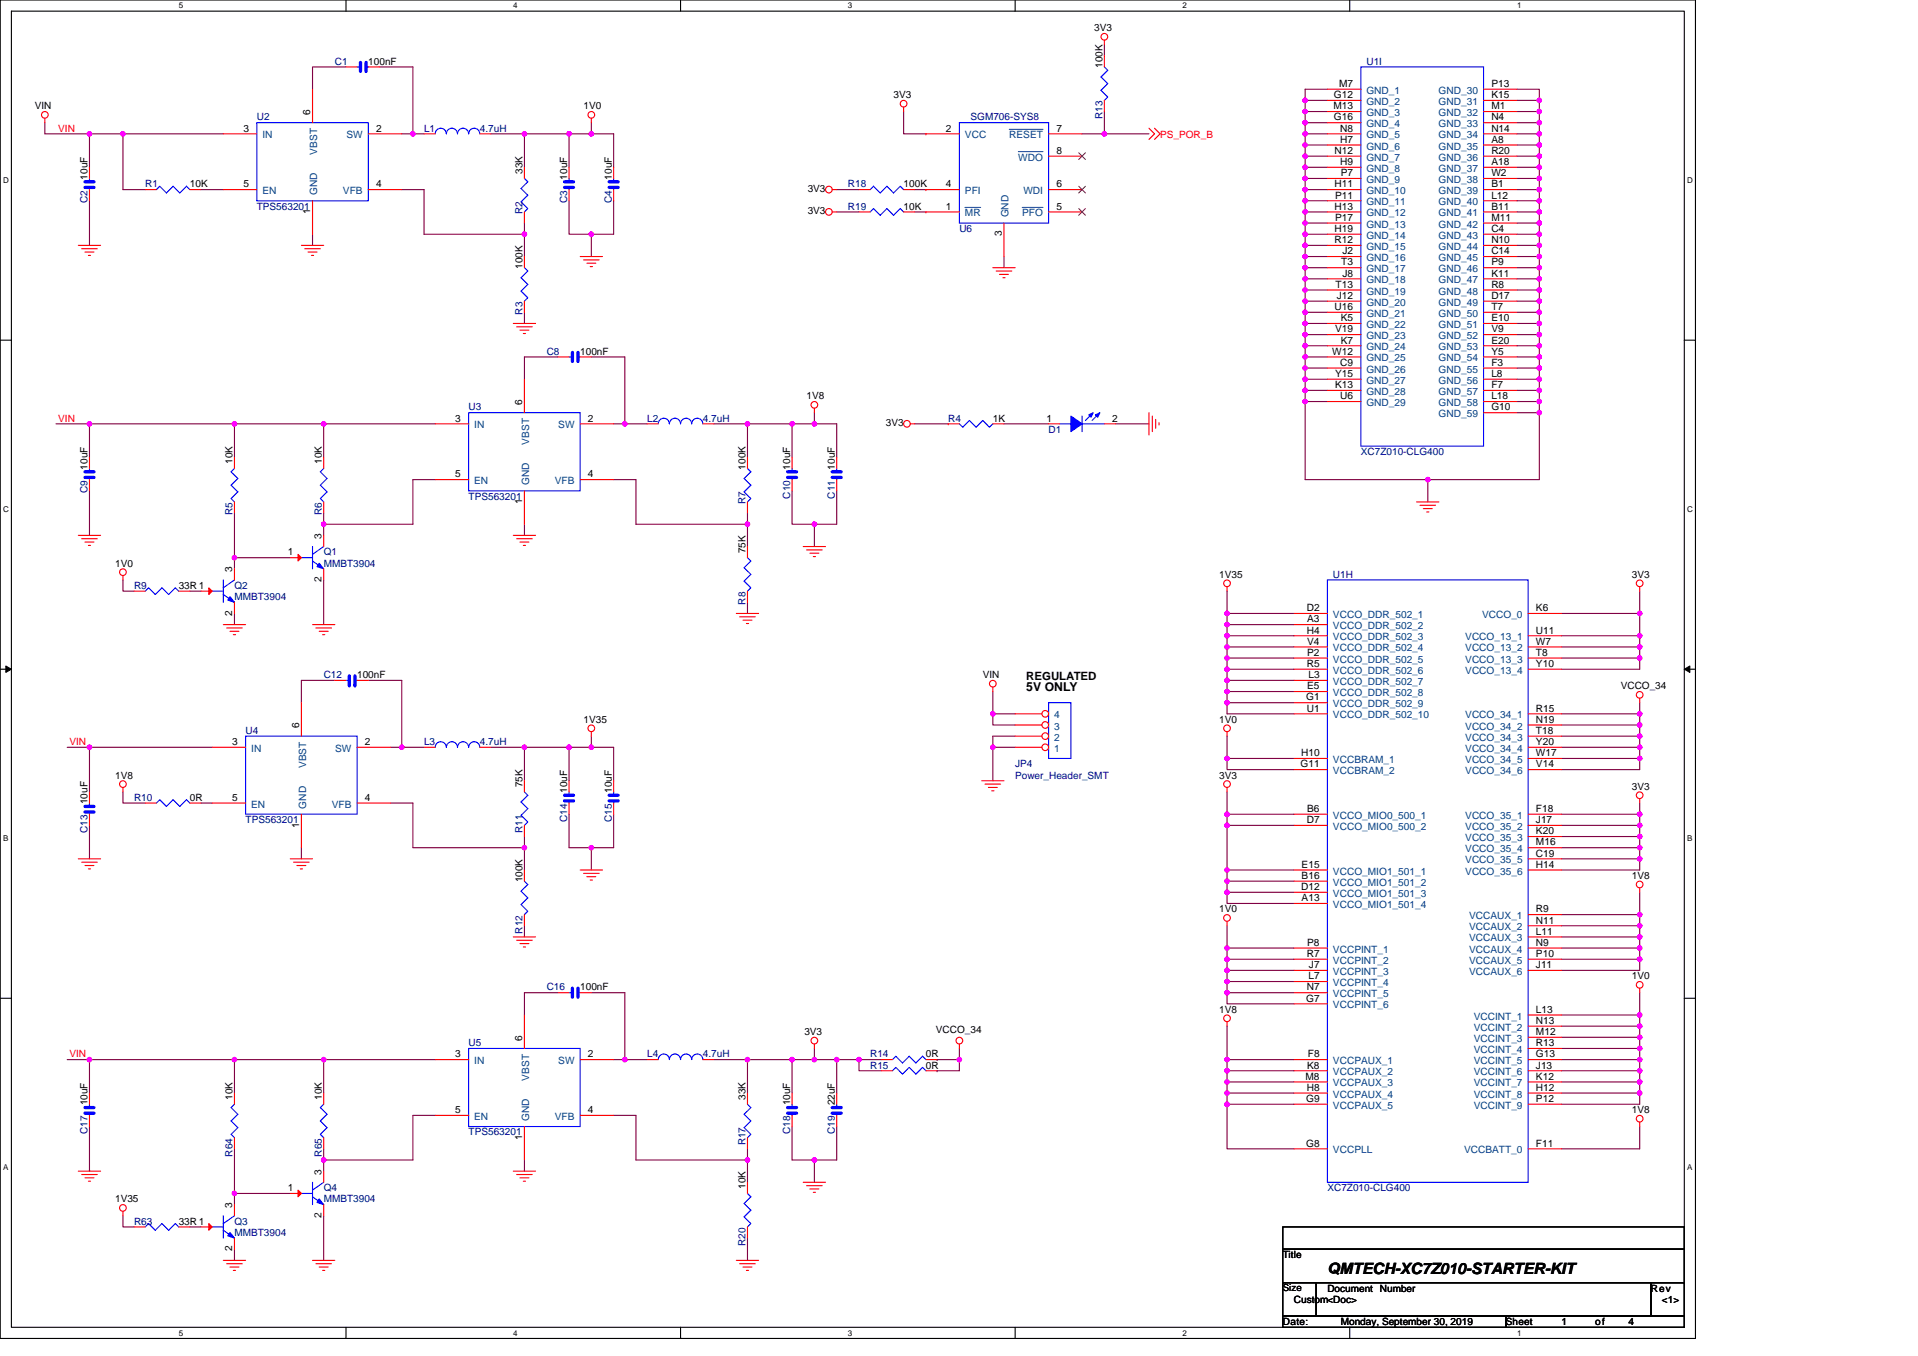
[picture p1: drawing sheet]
<svg xmlns="http://www.w3.org/2000/svg" width="297mm" height="210mm" viewBox="0 0 297 210" stroke-linecap="round" stroke-linejoin="round" font-family="sans-serif">
<defs><g id="words">
<text font-size="2.4" x="205.6" y="197.4">QMTECH-XC7Z010-STARTER-KIT</text>
<text font-size="1.9" x="158.9" y="107.1">5V ONLY</text>
<text font-size="1.8" x="158.9" y="105.2">REGULATED</text>
<g font-size="1.6">
<text x="48.1" y="17.8" transform="rotate(-90 48.1 17.8)">6</text>
<text x="206.5" y="16.9">M13</text>
<text x="206.6" y="15.2">G12</text>
<text x="207.4" y="13.5">M7</text>
<text x="231" y="15.2">K15</text>
<text x="231" y="16.9">M1</text>
<text x="231" y="13.5">P13</text>
<text x="37.7" y="20.4">3</text>
<text x="58.2" y="20.4">2</text>
<text x="146.5" y="20.4">2</text>
<text x="163.6" y="20.4">7</text>
<text x="163.6" y="23.8">8</text>
<text x="206.6" y="18.6">G16</text>
<text x="206.7" y="23.8">N12</text>
<text x="207.6" y="22.1">H7</text>
<text x="207.6" y="20.4">N8</text>
<text x="231" y="22.1">A8</text>
<text x="231" y="18.6">N4</text>
<text x="231" y="20.4">N14</text>
<text x="231" y="23.8">R20</text>
<text x="37.7" y="29">5</text>
<text x="58.2" y="29">4</text>
<text x="146.5" y="29">4</text>
<text x="163.6" y="29">6</text>
<text x="206.7" y="29">H11</text>
<text x="207.6" y="25.6">H9</text>
<text x="207.6" y="27.3">P7</text>
<text x="231" y="25.6">A18</text>
<text x="231" y="29">B1</text>
<text x="231" y="27.3">W2</text>
<text x="48.1" y="33.2" transform="rotate(-90 48.1 33.2)">1</text>
<text x="146.5" y="32.5">1</text>
<text x="163.6" y="32.5">5</text>
<text x="206.7" y="32.5">H13</text>
<text x="206.7" y="35.9">H19</text>
<text x="206.8" y="30.7">P11</text>
<text x="206.8" y="34.2">P17</text>
<text x="231" y="32.5">B11</text>
<text x="231" y="35.9">C4</text>
<text x="231" y="30.7">L12</text>
<text x="231" y="34.2">M11</text>
<text x="155.1" y="36.6" transform="rotate(-90 155.1 36.6)">3</text>
<text x="206.7" y="37.6">R12</text>
<text x="207.7" y="41.1">T3</text>
<text x="207.9" y="39.4">J2</text>
<text x="231" y="39.4">C14</text>
<text x="231" y="37.6">N10</text>
<text x="231" y="41.1">P9</text>
<text x="206.9" y="44.6">T13</text>
<text x="207" y="46.3">J12</text>
<text x="207.9" y="42.8">J8</text>
<text x="231" y="42.8">K11</text>
<text x="231" y="46.3">D17</text>
<text x="231" y="44.6">R8</text>
<text x="206.7" y="48">U16</text>
<text x="206.8" y="51.5">V19</text>
<text x="207.6" y="49.7">K5</text>
<text x="207.6" y="53.2">K7</text>
<text x="231" y="49.7">E10</text>
<text x="231" y="53.2">E20</text>
<text x="231" y="48">T7</text>
<text x="231" y="51.5">V9</text>
<text x="206.3" y="54.9">W12</text>
<text x="206.8" y="58.4">Y15</text>
<text x="207.6" y="56.6">C9</text>
<text x="231" y="56.6">F3</text>
<text x="231" y="58.4">L8</text>
<text x="231" y="54.9">Y5</text>
<text x="70.5" y="65.3">3</text>
<text x="80.9" y="62.7" transform="rotate(-90 80.9 62.7)">6</text>
<text x="91.1" y="65.3">2</text>
<text x="162" y="65.3">1</text>
<text x="172.2" y="65.3">2</text>
<text x="206.8" y="60.1">K13</text>
<text x="207.6" y="61.8">U6</text>
<text x="231" y="60.1">F7</text>
<text x="231" y="63.6">G10</text>
<text x="231" y="61.8">L18</text>
<text x="70.5" y="73.9">5</text>
<text x="91.1" y="73.9">4</text>
<text x="49.8" y="83.4" transform="rotate(-90 49.8 83.4)">3</text>
<text x="80.9" y="78.1" transform="rotate(-90 80.9 78.1)">1</text>
<text x="36" y="88.6" transform="rotate(-90 36 88.6)">3</text>
<text x="44.6" y="86">1</text>
<text x="36" y="95.3" transform="rotate(-90 36 95.3)">2</text>
<text x="49.8" y="90.2" transform="rotate(-90 49.8 90.2)">2</text>
<text x="202.4" y="94.6">D2</text>
<text x="237.9" y="94.6">K6</text>
<text x="202.4" y="98.1">H4</text>
<text x="202.5" y="96.4">A3</text>
<text x="202.5" y="101.6">P2</text>
<text x="202.5" y="99.8">V4</text>
<text x="237.9" y="101.6">T8</text>
<text x="237.9" y="98.1">U11</text>
<text x="237.9" y="99.8">W7</text>
<text x="202.4" y="103.3">R5</text>
<text x="202.5" y="106.7">E5</text>
<text x="202.6" y="105">L3</text>
<text x="237.9" y="103.3">Y10</text>
<text x="46.3" y="112.8" transform="rotate(-90 46.3 112.8)">6</text>
<text x="202.3" y="108.5">G1</text>
<text x="202.4" y="110.2">U1</text>
<text x="237.9" y="111.9">N19</text>
<text x="237.9" y="110.2">R15</text>
<text x="237.9" y="113.6">T18</text>
<text x="36" y="115.4">3</text>
<text x="56.5" y="115.4">2</text>
<text x="201.4" y="118.8">G11</text>
<text x="201.5" y="117.1">H10</text>
<text x="237.9" y="118.8">V14</text>
<text x="237.9" y="117.1">W17</text>
<text x="237.9" y="115.4">Y20</text>
<text x="36" y="124">5</text>
<text x="56.5" y="124">4</text>
<text x="202.5" y="125.7">B6</text>
<text x="237.9" y="125.7">F18</text>
<text x="46.3" y="128.2" transform="rotate(-90 46.3 128.2)">1</text>
<text x="202.4" y="127.5">D7</text>
<text x="237.9" y="127.5">J17</text>
<text x="237.9" y="129.2">K20</text>
<text x="237.9" y="130.9">M16</text>
<text x="201.5" y="137.8">D12</text>
<text x="201.6" y="136.1">B16</text>
<text x="201.6" y="134.4">E15</text>
<text x="237.9" y="132.6">C19</text>
<text x="237.9" y="134.4">H14</text>
<text x="201.6" y="139.6">A13</text>
<text x="237.9" y="141.3">R9</text>
<text x="237.9" y="143">N11</text>
<text x="202.4" y="148.2">R7</text>
<text x="202.5" y="146.5">P8</text>
<text x="202.7" y="149.9">J7</text>
<text x="237.9" y="149.9">J11</text>
<text x="237.9" y="144.7">L11</text>
<text x="237.9" y="146.5">N9</text>
<text x="237.9" y="148.2">P10</text>
<text x="202.3" y="155.1">G7</text>
<text x="202.4" y="153.4">N7</text>
<text x="202.6" y="151.6">L7</text>
<text x="80.9" y="161.2" transform="rotate(-90 80.9 161.2)">6</text>
<text x="237.9" y="156.8">L13</text>
<text x="237.9" y="160.3">M12</text>
<text x="237.9" y="158.6">N13</text>
<text x="70.5" y="163.7">3</text>
<text x="91.1" y="163.7">2</text>
<text x="202.2" y="167.2">M8</text>
<text x="202.5" y="165.5">K8</text>
<text x="202.5" y="163.7">F8</text>
<text x="237.9" y="163.7">G13</text>
<text x="237.9" y="165.5">J13</text>
<text x="237.9" y="167.2">K12</text>
<text x="237.9" y="162">R13</text>
<text x="70.5" y="172.4">5</text>
<text x="91.1" y="172.4">4</text>
<text x="202.3" y="170.6">G9</text>
<text x="202.4" y="168.9">H8</text>
<text x="237.9" y="168.9">H12</text>
<text x="237.9" y="170.6">P12</text>
<text x="80.9" y="176.5" transform="rotate(-90 80.9 176.5)">1</text>
<text x="202.3" y="177.6">G8</text>
<text x="237.9" y="177.6">F11</text>
<text x="44.6" y="184.5">1</text>
<text x="49.8" y="181.9" transform="rotate(-90 49.8 181.9)">3</text>
<text x="36" y="187.1" transform="rotate(-90 36 187.1)">3</text>
<text x="49.8" y="188.6" transform="rotate(-90 49.8 188.6)">2</text>
<text x="36" y="193.8" transform="rotate(-90 36 193.8)">2</text>
</g>
<g font-size="1.6" fill="#004080">
<text x="211.6" y="16.2">GND_2</text>
<text x="211.6" y="14.5">GND_1</text>
<text x="211.6" y="18">GND_3</text>
<text x="222.8" y="16.2">GND_31</text>
<text x="222.8" y="18">GND_32</text>
<text x="222.8" y="14.5">GND_30</text>
<text x="40.6" y="21.4">IN</text>
<text x="49.1" y="24" transform="rotate(-90 49.1 24)">VBST</text>
<text x="53.6" y="21.4">SW</text>
<text x="149.4" y="21.4">VCC</text>
<text x="156.3" y="21.4">RESET</text>
<text x="211.6" y="19.7">GND_4</text>
<text x="211.6" y="23.2">GND_6</text>
<text x="211.6" y="21.4">GND_5</text>
<text x="222.8" y="23.2">GND_35</text>
<text x="222.8" y="19.7">GND_33</text>
<text x="222.8" y="21.4">GND_34</text>
<text x="157.7" y="24.9">WDO</text>
<text x="211.6" y="26.6">GND_8</text>
<text x="211.6" y="24.9">GND_7</text>
<text x="211.6" y="28.3">GND_9</text>
<text x="222.8" y="26.6">GND_37</text>
<text x="222.8" y="24.9">GND_36</text>
<text x="222.8" y="28.3">GND_38</text>
<text x="40.6" y="30.1">EN</text>
<text x="49.1" y="30.2" transform="rotate(-90 49.1 30.2)">GND</text>
<text x="53.1" y="30.1">VFB</text>
<text x="149.4" y="33.5">MR</text>
<text x="149.4" y="30.1">PFI</text>
<text x="156.2" y="33.7" transform="rotate(-90 156.2 33.7)">GND</text>
<text x="158.3" y="33.5">PFO</text>
<text x="158.5" y="30.1">WDI</text>
<text x="211.6" y="30.1">GND_10</text>
<text x="211.6" y="33.5">GND_12</text>
<text x="211.6" y="31.8">GND_11</text>
<text x="211.6" y="35.2">GND_13</text>
<text x="222.8" y="30.1">GND_39</text>
<text x="222.8" y="33.5">GND_41</text>
<text x="222.8" y="31.8">GND_40</text>
<text x="222.8" y="35.2">GND_42</text>
<text x="211.6" y="37">GND_14</text>
<text x="211.6" y="40.4">GND_16</text>
<text x="211.6" y="38.7">GND_15</text>
<text x="222.8" y="37">GND_43</text>
<text x="222.8" y="40.4">GND_45</text>
<text x="222.8" y="38.7">GND_44</text>
<text x="211.6" y="43.9">GND_18</text>
<text x="211.6" y="47.3">GND_20</text>
<text x="211.6" y="42.2">GND_17</text>
<text x="211.6" y="45.6">GND_19</text>
<text x="222.8" y="43.9">GND_47</text>
<text x="222.8" y="47.3">GND_49</text>
<text x="222.8" y="42.2">GND_46</text>
<text x="222.8" y="45.6">GND_48</text>
<text x="211.6" y="50.8">GND_22</text>
<text x="211.6" y="49.1">GND_21</text>
<text x="211.6" y="52.5">GND_23</text>
<text x="222.8" y="50.8">GND_51</text>
<text x="222.8" y="49.1">GND_50</text>
<text x="222.8" y="52.5">GND_52</text>
<text x="211.6" y="54.2">GND_24</text>
<text x="211.6" y="57.7">GND_26</text>
<text x="211.6" y="56">GND_25</text>
<text x="211.6" y="59.4">GND_27</text>
<text x="222.8" y="54.2">GND_53</text>
<text x="222.8" y="57.7">GND_55</text>
<text x="222.8" y="59.4">GND_56</text>
<text x="222.8" y="56">GND_54</text>
<text x="211.6" y="61.2">GND_28</text>
<text x="211.6" y="62.9">GND_29</text>
<text x="222.8" y="61.2">GND_57</text>
<text x="222.8" y="64.6">GND_59</text>
<text x="222.8" y="62.9">GND_58</text>
<text x="73.4" y="66.3">IN</text>
<text x="81.9" y="68.9" transform="rotate(-90 81.9 68.9)">VBST</text>
<text x="86.5" y="66.3">SW</text>
<text x="73.4" y="75">EN</text>
<text x="81.9" y="75.1" transform="rotate(-90 81.9 75.1)">GND</text>
<text x="85.9" y="75">VFB</text>
<text x="206.4" y="95.7">VCCO_DDR_502_1</text>
<text x="229.5" y="95.7">VCCO_0</text>
<text x="206.4" y="97.4">VCCO_DDR_502_2</text>
<text x="206.4" y="99.1">VCCO_DDR_502_3</text>
<text x="206.4" y="100.9">VCCO_DDR_502_4</text>
<text x="226.9" y="99.1">VCCO_13_1</text>
<text x="226.9" y="100.9">VCCO_13_2</text>
<text x="206.4" y="107.8">VCCO_DDR_502_8</text>
<text x="206.4" y="106.1">VCCO_DDR_502_7</text>
<text x="206.4" y="102.6">VCCO_DDR_502_5</text>
<text x="206.4" y="104.3">VCCO_DDR_502_6</text>
<text x="226.9" y="102.6">VCCO_13_3</text>
<text x="226.9" y="104.3">VCCO_13_4</text>
<text x="163.3" y="113">3</text>
<text x="163.3" y="111.2">4</text>
<text x="206.4" y="109.5">VCCO_DDR_502_9</text>
<text x="206.4" y="111.2">VCCO_DDR_502_10</text>
<text x="226.9" y="113">VCCO_34_2</text>
<text x="226.9" y="111.2">VCCO_34_1</text>
<text x="38.9" y="116.4">IN</text>
<text x="47.4" y="119" transform="rotate(-90 47.4 119)">VBST</text>
<text x="51.9" y="116.4">SW</text>
<text x="163.3" y="116.4">1</text>
<text x="163.3" y="114.7">2</text>
<text x="206.4" y="119.9">VCCBRAM_2</text>
<text x="206.4" y="118.1">VCCBRAM_1</text>
<text x="226.9" y="114.7">VCCO_34_3</text>
<text x="226.9" y="119.9">VCCO_34_6</text>
<text x="226.9" y="118.1">VCCO_34_5</text>
<text x="226.9" y="116.4">VCCO_34_4</text>
<text x="38.9" y="125.1">EN</text>
<text x="47.4" y="125.2" transform="rotate(-90 47.4 125.2)">GND</text>
<text x="51.4" y="125.1">VFB</text>
<text x="206.4" y="126.8">VCCO_MIO0_500_1</text>
<text x="206.4" y="128.5">VCCO_MIO0_500_2</text>
<text x="226.9" y="126.8">VCCO_35_1</text>
<text x="226.9" y="128.5">VCCO_35_2</text>
<text x="226.9" y="130.2">VCCO_35_3</text>
<text x="226.9" y="132">VCCO_35_4</text>
<text x="206.4" y="137.1">VCCO_MIO1_501_2</text>
<text x="206.4" y="135.4">VCCO_MIO1_501_1</text>
<text x="226.9" y="133.7">VCCO_35_5</text>
<text x="226.9" y="135.4">VCCO_35_6</text>
<text x="206.4" y="140.6">VCCO_MIO1_501_4</text>
<text x="206.4" y="138.9">VCCO_MIO1_501_3</text>
<text x="227.5" y="142.3">VCCAUX_1</text>
<text x="206.4" y="147.5">VCCPINT_1</text>
<text x="206.4" y="149.2">VCCPINT_2</text>
<text x="227.5" y="145.8">VCCAUX_3</text>
<text x="227.5" y="147.5">VCCAUX_4</text>
<text x="227.5" y="149.2">VCCAUX_5</text>
<text x="227.5" y="144.1">VCCAUX_2</text>
<text x="206.4" y="151">VCCPINT_3</text>
<text x="206.4" y="152.7">VCCPINT_4</text>
<text x="206.4" y="154.4">VCCPINT_5</text>
<text x="227.5" y="151">VCCAUX_6</text>
<text x="206.4" y="156.1">VCCPINT_6</text>
<text x="228.2" y="157.9">VCCINT_1</text>
<text x="228.2" y="161.3">VCCINT_3</text>
<text x="228.2" y="159.6">VCCINT_2</text>
<text x="73.4" y="164.8">IN</text>
<text x="81.9" y="167.3" transform="rotate(-90 81.9 167.3)">VBST</text>
<text x="86.5" y="164.8">SW</text>
<text x="206.4" y="164.8">VCCPAUX_1</text>
<text x="206.4" y="166.5">VCCPAUX_2</text>
<text x="228.2" y="164.8">VCCINT_5</text>
<text x="228.2" y="166.5">VCCINT_6</text>
<text x="228.2" y="163.1">VCCINT_4</text>
<text x="73.4" y="173.4">EN</text>
<text x="81.9" y="173.6" transform="rotate(-90 81.9 173.6)">GND</text>
<text x="85.9" y="173.4">VFB</text>
<text x="206.4" y="171.7">VCCPAUX_5</text>
<text x="206.4" y="170">VCCPAUX_4</text>
<text x="206.4" y="168.2">VCCPAUX_3</text>
<text x="228.2" y="170">VCCINT_8</text>
<text x="228.2" y="168.2">VCCINT_7</text>
<text x="228.2" y="171.7">VCCINT_9</text>
<text x="206.4" y="178.6">VCCPLL</text>
<text x="226.7" y="178.6">VCCBATT_0</text>
</g>
<g font-size="1.5">
<text x="169.5" y="4.8">3V3</text>
<text x="57" y="10">100nF</text>
<text x="170.7" y="10.5" transform="rotate(-90 170.7 10.5)">100K</text>
<text x="5.4" y="16.9">VIN</text>
<text x="90.4" y="16.9">1V0</text>
<text x="138.4" y="15.2">3V3</text>
<text x="13.6" y="27.8" transform="rotate(-90 13.6 27.8)">10uF</text>
<text x="29.4" y="29">10K</text>
<text x="80.9" y="26.9" transform="rotate(-90 80.9 26.9)">33K</text>
<text x="87.8" y="27.8" transform="rotate(-90 87.8 27.8)">10uF</text>
<text x="94.7" y="27.8" transform="rotate(-90 94.7 27.8)">10uF</text>
<text x="125.1" y="29.7">3V3</text>
<text x="139.9" y="29">100K</text>
<text x="125.1" y="33.2">3V3</text>
<text x="139.9" y="32.5">10K</text>
<text x="80.9" y="41.6" transform="rotate(-90 80.9 41.6)">100K</text>
<text x="89.9" y="54.9">100nF</text>
<text x="124.9" y="61.8">1V8</text>
<text x="137.2" y="66">3V3</text>
<text x="153.8" y="65.3">1K</text>
<text x="36" y="71.9" transform="rotate(-90 36 71.9)">10K</text>
<text x="49.8" y="71.9" transform="rotate(-90 49.8 71.9)">10K</text>
<text x="13.6" y="72.7" transform="rotate(-90 13.6 72.7)">10uF</text>
<text x="115.5" y="72.7" transform="rotate(-90 115.5 72.7)">100K</text>
<text x="122.4" y="72.7" transform="rotate(-90 122.4 72.7)">10uF</text>
<text x="129.3" y="72.7" transform="rotate(-90 129.3 72.7)">10uF</text>
<text x="17.8" y="87.7">1V0</text>
<text x="115.5" y="85.7" transform="rotate(-90 115.5 85.7)">75K</text>
<text x="188.8" y="89.5">1V35</text>
<text x="252.7" y="89.5">3V3</text>
<text x="27.7" y="91.2">33R1</text>
<text x="55.3" y="105">100nF</text>
<text x="152.2" y="105">VIN</text>
<text x="251" y="106.7">VCCO_34</text>
<text x="90.4" y="111.9">1V35</text>
<text x="188.8" y="111.9">1V0</text>
<text x="13.6" y="124.5" transform="rotate(-90 13.6 124.5)">10uF</text>
<text x="17.8" y="120.6">1V8</text>
<text x="29.4" y="124">0R</text>
<text x="80.9" y="121.9" transform="rotate(-90 80.9 121.9)">75K</text>
<text x="87.8" y="122.8" transform="rotate(-90 87.8 122.8)">10uF</text>
<text x="94.7" y="122.8" transform="rotate(-90 94.7 122.8)">10uF</text>
<text x="188.8" y="120.6">3V3</text>
<text x="252.7" y="122.3">3V3</text>
<text x="80.9" y="136.6" transform="rotate(-90 80.9 136.6)">100K</text>
<text x="252.7" y="136.1">1V8</text>
<text x="188.8" y="141.3">1V0</text>
<text x="89.9" y="153.4">100nF</text>
<text x="252.7" y="151.7">1V0</text>
<text x="124.6" y="160.3">3V3</text>
<text x="145" y="159.9">VCCO_34</text>
<text x="188.8" y="156.8">1V8</text>
<text x="143.4" y="163.7">0R</text>
<text x="143.4" y="165.5">0R</text>
<text x="13.6" y="171.2" transform="rotate(-90 13.6 171.2)">10uF</text>
<text x="36" y="170.3" transform="rotate(-90 36 170.3)">10K</text>
<text x="49.8" y="170.3" transform="rotate(-90 49.8 170.3)">10K</text>
<text x="115.5" y="170.3" transform="rotate(-90 115.5 170.3)">33K</text>
<text x="122.4" y="171.2" transform="rotate(-90 122.4 171.2)">10uF</text>
<text x="129.3" y="171.2" transform="rotate(-90 129.3 171.2)">22uF</text>
<text x="252.7" y="172.4">1V8</text>
<text x="115.5" y="184.1" transform="rotate(-90 115.5 184.1)">10K</text>
<text x="17.8" y="186.2">1V35</text>
<text x="27.7" y="189.6">33R1</text>
<text x="198.7" y="194.8">Title</text>
<text x="198.7" y="200">Size</text>
<text x="200.4" y="201.7">Custom&lt;Doc&gt;</text>
<text x="205.6" y="200">Document Number</text>
<text x="255.7" y="200">Rev</text>
<text x="257.4" y="201.7">&lt;1&gt;</text>
<text x="198.7" y="205.2">Date:</text>
<text x="207.6" y="205.2">Monday, September 30, 2019</text>
<text x="233.2" y="205.2">Sheet</text>
<text x="241.8" y="205.2">1</text>
<text x="247" y="205.2">of</text>
<text x="252.2" y="205.2">4</text>
</g>
<g font-size="1.5" fill="#000080">
<text x="51.9" y="10">C1</text>
<text x="211.6" y="10">U1I</text>
<text x="39.8" y="18.7">U2</text>
<text x="65.7" y="20.4">L1</text>
<text x="74.3" y="20.4">4.7uH</text>
<text x="150.3" y="18.7">SGM706-SYS8</text>
<text x="170.7" y="18.5" transform="rotate(-90 170.7 18.5)">R13</text>
<text x="22.5" y="29">R1</text>
<text x="131.3" y="29">R18</text>
<text x="13.6" y="31.4" transform="rotate(-90 13.6 31.4)">C2</text>
<text x="39.8" y="32.5">TPS563201</text>
<text x="80.9" y="33.2" transform="rotate(-90 80.9 33.2)">R2</text>
<text x="87.8" y="31.4" transform="rotate(-90 87.8 31.4)">C3</text>
<text x="94.7" y="31.4" transform="rotate(-90 94.7 31.4)">C4</text>
<text x="131.3" y="32.5">R19</text>
<text x="148.6" y="35.9">U6</text>
<text x="80.9" y="48.7" transform="rotate(-90 80.9 48.7)">R3</text>
<text x="84.7" y="54.9">C8</text>
<text x="72.6" y="63.6">U3</text>
<text x="100.2" y="65.3">L2</text>
<text x="108.9" y="65.3">4.7uH</text>
<text x="146.9" y="65.3">R4</text>
<text x="162.4" y="67">D1</text>
<text x="210.8" y="70.5">XC7Z010-CLG400</text>
<text x="13.6" y="76.3" transform="rotate(-90 13.6 76.3)">C9</text>
<text x="72.6" y="77.4">TPS563201</text>
<text x="122.4" y="77.2" transform="rotate(-90 122.4 77.2)">C10</text>
<text x="129.3" y="77.2" transform="rotate(-90 129.3 77.2)">C11</text>
<text x="36" y="79.8" transform="rotate(-90 36 79.8)">R5</text>
<text x="49.8" y="79.8" transform="rotate(-90 49.8 79.8)">R6</text>
<text x="115.5" y="78.1" transform="rotate(-90 115.5 78.1)">R7</text>
<text x="50.1" y="86">Q1</text>
<text x="50.1" y="87.7">MMBT3904</text>
<text x="206.4" y="89.5">U1H</text>
<text x="20.8" y="91.2">R9</text>
<text x="36.3" y="91.2">Q2</text>
<text x="36.3" y="92.9">MMBT3904</text>
<text x="115.5" y="93.6" transform="rotate(-90 115.5 93.6)">R8</text>
<text x="50.1" y="105">C12</text>
<text x="38" y="113.7">U4</text>
<text x="65.7" y="115.4">L3</text>
<text x="74.3" y="115.4">4.7uH</text>
<text x="157.2" y="118.8">JP4</text>
<text x="20.8" y="124">R10</text>
<text x="157.2" y="120.6">Power_Header_SMT</text>
<text x="13.6" y="129" transform="rotate(-90 13.6 129)">C13</text>
<text x="38" y="127.5">TPS563201</text>
<text x="80.9" y="129" transform="rotate(-90 80.9 129)">R11</text>
<text x="87.8" y="127.3" transform="rotate(-90 87.8 127.3)">C14</text>
<text x="94.7" y="127.3" transform="rotate(-90 94.7 127.3)">C15</text>
<text x="80.9" y="144.6" transform="rotate(-90 80.9 144.6)">R12</text>
<text x="84.7" y="153.4">C16</text>
<text x="72.6" y="162">U5</text>
<text x="100.2" y="163.7">L4</text>
<text x="108.9" y="163.7">4.7uH</text>
<text x="134.8" y="163.7">R14</text>
<text x="134.8" y="165.5">R15</text>
<text x="13.6" y="175.7" transform="rotate(-90 13.6 175.7)">C17</text>
<text x="36" y="179.1" transform="rotate(-90 36 179.1)">R64</text>
<text x="49.8" y="179.1" transform="rotate(-90 49.8 179.1)">R65</text>
<text x="72.6" y="175.8">TPS563201</text>
<text x="115.5" y="177.4" transform="rotate(-90 115.5 177.4)">R17</text>
<text x="122.4" y="175.7" transform="rotate(-90 122.4 175.7)">C18</text>
<text x="129.3" y="175.7" transform="rotate(-90 129.3 175.7)">C19</text>
<text x="50.1" y="184.5">Q4</text>
<text x="205.6" y="184.5">XC7Z010-CLG400</text>
<text x="20.8" y="189.6">R63</text>
<text x="36.3" y="189.6">Q3</text>
<text x="36.3" y="191.4">MMBT3904</text>
<text x="50.1" y="186.2">MMBT3904</text>
<text x="115.5" y="192.9" transform="rotate(-90 115.5 192.9)">R20</text>
</g>
<g font-size="1.5" fill="#f00">
<text x="9" y="20.4">VIN</text>
<text x="179.7" y="21.4">PS_POR_B</text>
<text x="9" y="65.3">VIN</text>
<text x="10.7" y="115.4">VIN</text>
<text x="10.7" y="163.7">VIN</text>
</g>
<g font-size="1.2">
<text x="27.7" y="1.3">5</text>
<text x="79.5" y="1.3">4</text>
<text x="131.3" y="1.3">3</text>
<text x="183.1" y="1.3">2</text>
<text x="234.9" y="1.3">1</text>
<text x=".5" y="28.3">D</text>
<text x="261.3" y="28.3">D</text>
<text x=".5" y="79.3">C</text>
<text x="261.3" y="79.3">C</text>
<text x=".5" y="130.2">B</text>
<text x="261.3" y="130.2">B</text>
<text x=".5" y="181.2">A</text>
<text x="261.3" y="181.2">A</text>
<text x="27.7" y="206.8">5</text>
<text x="79.5" y="206.8">4</text>
<text x="131.3" y="206.8">3</text>
<text x="183.1" y="206.8">2</text>
<text x="234.9" y="206.8">1</text>
</g>
</g></defs>
<path d="M0 0h262.6v207.3h-262.6zM1.8 1.7h259v203.8h-259z" fill="none" stroke="#000" stroke-width=".17"/>
<g fill="#fff">
<path d="M27.7 .2h.7v1.4h-.7z"/>
<path d="M27.7 205.7h.7v1.4h-.7z"/>
</g>
<path d="M53.6 0v1.7M53.6 205.5v1.8" fill="none" stroke="#000" stroke-width=".17"/>
<g fill="#fff">
<path d="M79.5 .2h.7v1.4h-.7z"/>
<path d="M79.5 205.7h.7v1.4h-.7z"/>
</g>
<path d="M105.4 0v1.7M105.4 205.5v1.8" fill="none" stroke="#000" stroke-width=".17"/>
<g fill="#fff">
<path d="M131.3 .2h.7v1.4h-.7z"/>
<path d="M131.3 205.7h.7v1.4h-.7z"/>
</g>
<path d="M157.2 0v1.7M157.2 205.5v1.8" fill="none" stroke="#000" stroke-width=".17"/>
<g fill="#fff">
<path d="M183.1 .2h.7v1.4h-.7z"/>
<path d="M183.1 205.7h.7v1.4h-.7z"/>
</g>
<path d="M209 0v1.7M209 205.5v1.8" fill="none" stroke="#000" stroke-width=".17"/>
<g fill="#fff">
<path d="M234.9 .2h.7v1.4h-.7z"/>
<path d="M234.9 205.7h.7v1.4h-.7z"/>
<path d="M.5 27.2h.9v1.4h-.9z"/>
<path d="M261.3 27.2h.9v1.4h-.9z"/>
<path d="M.5 78.2h.9v1.3h-.9z"/>
<path d="M261.3 78.2h.9v1.3h-.9z"/>
</g>
<path d="M0 52.7h1.8M260.8 52.7h1.8" fill="none" stroke="#000" stroke-width=".17"/>
<g fill="#fff">
<path d="M.5 129.1h.8v1.4h-.8z"/>
<path d="M261.3 129.1h.8v1.4h-.8z"/>
</g>
<path d="M0 103.6h1.8M260.8 103.6h1.8" fill="none" stroke="#000" stroke-width=".17"/>
<path d="M.9 103.1l.9 .5-.9 .5zM260.8 103.6l.9-.5v1z" fill="#000"/>
<path d="M.9 103.1l.9 .5-.9 .5zM260.8 103.6l.9-.5v1z" fill="none" stroke="#000" stroke-width=".15"/>
<g fill="#fff">
<path d="M.5 180.1h.8v1.3h-.8z"/>
<path d="M261.3 180.1h.8v1.3h-.8z"/>
</g>
<path d="M0 154.6h1.8M260.8 154.6h1.8" fill="none" stroke="#000" stroke-width=".17"/>
<g fill="none" stroke="#800040" stroke-width=".17">
<path d="M91.6 19v1.7h3.4v5.2M202.1 15.5h3.5M202.1 17.3h3.5M202.1 19h3.5M202.1 15.5v1.8M202.1 17.3v1.7M202.1 19v1.7M205.6 13.8h-3.5v1.7M234.9 15.5h3.5M234.9 17.3h3.5M234.9 19h3.5M234.9 13.8h3.5v1.7"/>
<path d="M238.4 15.5v1.8M238.4 17.3v1.7M238.4 19v1.7M88.1 31.1v5.2h3.5M91.6 20.7h-3.5v5.2M91.6 36.3v3.4M95 31.1v5.2h-3.4M202.1 20.7h3.5M202.1 22.5h3.5M202.1 24.2h3.5M202.1 25.9h3.5M202.1 27.6h3.5"/>
<path d="M202.1 31.1h3.5M202.1 34.5h3.5M202.1 32.8h3.5M202.1 29.4h3.5M202.1 36.3h3.5M202.1 38h3.5M202.1 39.7h3.5M202.1 20.7v1.8M202.1 22.5v1.7M202.1 24.2v1.7M202.1 25.9v1.7M202.1 27.6v1.8"/>
<path d="M202.1 29.4v1.7M202.1 31.1v1.7M202.1 32.8v1.7M202.1 34.5v1.8M202.1 36.3v1.7M202.1 38v1.7M202.1 39.7v1.8M234.9 20.7h3.5M234.9 22.5h3.5M234.9 24.2h3.5M234.9 27.6h3.5M234.9 25.9h3.5"/>
<path d="M234.9 29.4h3.5M234.9 31.1h3.5M234.9 34.5h3.5M234.9 32.8h3.5M234.9 36.3h3.5M234.9 38h3.5M234.9 39.7h3.5M238.4 20.7v1.8M238.4 22.5v1.7M238.4 24.2v1.7M238.4 25.9v1.7M238.4 27.6v1.8"/>
<path d="M238.4 29.4v1.7M238.4 31.1v1.7M238.4 32.8v1.7M238.4 34.5v1.8M238.4 36.3v1.7M238.4 38v1.7M238.4 39.7v1.8M202.1 41.5h3.5M202.1 43.2h3.5M202.1 44.9h3.5M202.1 46.6h3.5M202.1 48.4h3.5"/>
<path d="M202.1 51.8h3.5M202.1 55.3h3.5M202.1 53.5h3.5M202.1 50.1h3.5M202.1 58.7h3.5M202.1 57h3.5M202.1 41.5v1.7M202.1 43.2v1.7M202.1 44.9v1.7M202.1 46.6v1.8M202.1 48.4v1.7M202.1 50.1v1.7"/>
<path d="M202.1 51.8v1.7M202.1 53.5v1.8M202.1 55.3v1.7M202.1 57v1.7M202.1 58.7v1.8M234.9 41.5h3.5M234.9 43.2h3.5M234.9 44.9h3.5M234.9 46.6h3.5M234.9 48.4h3.5M234.9 51.8h3.5M234.9 55.3h3.5"/>
<path d="M234.9 53.5h3.5M234.9 50.1h3.5M234.9 57h3.5M234.9 58.7h3.5M238.4 41.5v1.7M238.4 43.2v1.7M238.4 44.9v1.7M238.4 46.6v1.8M238.4 48.4v1.7M238.4 50.1v1.7M238.4 51.8v1.7M238.4 53.5v1.8"/>
<path d="M238.4 55.3v1.7M238.4 57v1.7M238.4 58.7v1.8M202.1 62.2h3.5M202.1 60.5h3.5M202.1 62.2v12.1h19M202.1 60.5v1.7M221.1 74.3v3.4M234.9 60.5h3.5M234.9 63.9h3.5M234.9 62.2h3.5M238.4 63.9v10.4h-17.3"/>
<path d="M238.4 60.5v1.7M238.4 62.2v1.7M190 95h10.4M190 96.7h10.4M190 98.5h10.4M190 91.5v3.5M190 95v1.7M190 96.7v1.8M190 98.5v1.7M81.2 115.7v5.2M91.6 114v1.7h3.4v5.2M91.6 115.7h-3.5v5.2"/>
<path d="M190 110.5h10.4M190 100.2h10.4M190 101.9h10.4M190 103.6h10.4M190 100.2v1.7M190 101.9v1.7M190 103.6h.1M190 103.6v1.8M81.2 129.5v1.8M88.1 126.1v5.2h3.5M91.6 131.3v3.4M95 126.1v5.2h-3.4"/>
<path d="M81.2 143.4v1.7M122.7 174.4v5.2h3.4M126.1 164.1h-3.4v5.2M126.1 164.1h3.5v5.2M126.1 162.4v1.7M126.1 179.6v3.5M129.6 174.4v5.2h-3.5"/>
</g>
<g fill="#f0f" stroke="#f0f" stroke-width=".17">
<circle cx="91.6" cy="20.7" r=".34"/>
<circle cx="91.6" cy="36.3" r=".34"/>
<circle cx="88.1" cy="20.7" r=".34"/>
<circle cx="91.6" cy="115.7" r=".34"/>
<circle cx="88.1" cy="115.7" r=".34"/>
<circle cx="91.6" cy="131.3" r=".34"/>
<circle cx="126.1" cy="164.1" r=".34"/>
<circle cx="122.7" cy="164.1" r=".34"/>
<circle cx="126.1" cy="179.6" r=".34"/>
<circle cx="202.1" cy="15.5" r=".34"/>
<circle cx="221.1" cy="74.3" r=".34"/>
<circle cx="238.4" cy="15.5" r=".34"/>
<circle cx="238.4" cy="17.3" r=".34"/>
<circle cx="238.4" cy="20.7" r=".34"/>
<circle cx="238.4" cy="19" r=".34"/>
<circle cx="238.4" cy="22.5" r=".34"/>
<circle cx="238.4" cy="24.2" r=".34"/>
<circle cx="238.4" cy="27.6" r=".34"/>
<circle cx="238.4" cy="25.9" r=".34"/>
<circle cx="238.4" cy="34.5" r=".34"/>
<circle cx="238.4" cy="31.1" r=".34"/>
<circle cx="238.4" cy="29.4" r=".34"/>
<circle cx="238.4" cy="32.8" r=".34"/>
<circle cx="238.4" cy="44.9" r=".34"/>
<circle cx="238.4" cy="48.4" r=".34"/>
<circle cx="238.4" cy="38" r=".34"/>
<circle cx="238.4" cy="36.3" r=".34"/>
<circle cx="238.4" cy="41.4" r=".34"/>
<circle cx="238.4" cy="39.7" r=".34"/>
<circle cx="238.4" cy="43.2" r=".34"/>
<circle cx="238.4" cy="46.6" r=".34"/>
<circle cx="238.4" cy="50.1" r=".34"/>
<circle cx="238.4" cy="53.5" r=".34"/>
<circle cx="238.4" cy="51.8" r=".34"/>
<circle cx="238.4" cy="55.3" r=".34"/>
<circle cx="238.4" cy="57" r=".34"/>
<circle cx="238.4" cy="58.7" r=".34"/>
<circle cx="238.4" cy="62.2" r=".34"/>
<circle cx="238.4" cy="60.4" r=".34"/>
<circle cx="238.4" cy="63.9" r=".34"/>
<circle cx="202.1" cy="17.3" r=".34"/>
<circle cx="202.1" cy="19" r=".34"/>
<circle cx="202.1" cy="20.7" r=".34"/>
<circle cx="202.1" cy="22.5" r=".34"/>
<circle cx="202.1" cy="24.2" r=".34"/>
<circle cx="202.1" cy="34.5" r=".34"/>
<circle cx="202.1" cy="32.8" r=".34"/>
<circle cx="202.1" cy="27.6" r=".34"/>
<circle cx="202.1" cy="25.9" r=".34"/>
<circle cx="202.1" cy="31.1" r=".34"/>
<circle cx="202.1" cy="29.4" r=".34"/>
<circle cx="202.1" cy="43.2" r=".34"/>
<circle cx="202.1" cy="48.4" r=".34"/>
<circle cx="202.1" cy="50.1" r=".34"/>
<circle cx="202.1" cy="38" r=".34"/>
<circle cx="202.1" cy="36.3" r=".34"/>
<circle cx="202.1" cy="41.4" r=".34"/>
<circle cx="202.1" cy="39.7" r=".34"/>
<circle cx="202.1" cy="46.6" r=".34"/>
<circle cx="202.1" cy="44.9" r=".34"/>
<circle cx="202.1" cy="53.5" r=".34"/>
<circle cx="202.1" cy="51.8" r=".34"/>
<circle cx="202.1" cy="57" r=".34"/>
<circle cx="202.1" cy="55.3" r=".34"/>
<circle cx="202.1" cy="62.2" r=".34"/>
<circle cx="202.1" cy="60.4" r=".34"/>
<circle cx="202.1" cy="58.7" r=".34"/>
<circle cx="190" cy="95" r=".34"/>
<circle cx="190" cy="96.7" r=".34"/>
<circle cx="190" cy="98.4" r=".34"/>
<circle cx="190" cy="100.2" r=".34"/>
<circle cx="190" cy="101.9" r=".34"/>
</g>
<circle cx="190" cy="105.4" r=".34" fill="#f0f"/>
<circle cx="190" cy="105.4" r=".34" fill="none" stroke="#f0f" stroke-width=".17"/>
<g fill="#f0f" stroke="#f0f" stroke-width=".17">
<circle cx="190" cy="103.6" r=".34"/>
<circle cx="190" cy="107.1" r=".34"/>
<circle cx="190" cy="108.8" r=".34"/>
<circle cx="190" cy="117.4" r=".34"/>
<circle cx="190" cy="126.1" r=".34"/>
<circle cx="190" cy="127.8" r=".34"/>
<circle cx="190" cy="134.7" r=".34"/>
<circle cx="190" cy="136.4" r=".34"/>
<circle cx="190" cy="138.2" r=".34"/>
<circle cx="190" cy="146.8" r=".34"/>
<circle cx="190" cy="148.5" r=".34"/>
<circle cx="190" cy="150.3" r=".34"/>
<circle cx="190" cy="152" r=".34"/>
<circle cx="190" cy="153.7" r=".34"/>
<circle cx="190" cy="164.1" r=".34"/>
<circle cx="190" cy="165.8" r=".34"/>
<circle cx="190" cy="167.5" r=".34"/>
<circle cx="190" cy="169.3" r=".34"/>
<circle cx="190" cy="171" r=".34"/>
<circle cx="253.9" cy="157.2" r=".34"/>
<circle cx="253.9" cy="158.9" r=".34"/>
<circle cx="253.9" cy="160.6" r=".34"/>
<circle cx="253.9" cy="164.1" r=".34"/>
<circle cx="253.9" cy="162.4" r=".34"/>
<circle cx="253.9" cy="165.8" r=".34"/>
<circle cx="253.9" cy="169.3" r=".34"/>
<circle cx="253.9" cy="167.5" r=".34"/>
<circle cx="253.9" cy="143.4" r=".34"/>
<circle cx="253.9" cy="141.6" r=".34"/>
<circle cx="253.9" cy="145.1" r=".34"/>
<circle cx="253.9" cy="146.8" r=".34"/>
<circle cx="253.9" cy="148.5" r=".34"/>
<circle cx="253.9" cy="98.4" r=".34"/>
<circle cx="253.9" cy="95" r=".34"/>
<circle cx="253.9" cy="101.9" r=".34"/>
<circle cx="253.9" cy="100.2" r=".34"/>
<circle cx="253.9" cy="110.5" r=".34"/>
<circle cx="253.9" cy="112.3" r=".34"/>
<circle cx="253.9" cy="114" r=".34"/>
<circle cx="253.9" cy="115.7" r=".34"/>
<circle cx="253.9" cy="117.4" r=".34"/>
<circle cx="253.9" cy="127.8" r=".34"/>
<circle cx="253.9" cy="126.1" r=".34"/>
<circle cx="253.9" cy="131.3" r=".34"/>
<circle cx="253.9" cy="129.5" r=".34"/>
<circle cx="253.9" cy="133" r=".34"/>
<circle cx="81.2" cy="115.7" r=".34"/>
<circle cx="81.2" cy="131.3" r=".34"/>
<circle cx="13.9" cy="115.7" r=".34"/>
<circle cx="81.2" cy="36.3" r=".34"/>
<circle cx="81.2" cy="20.7" r=".34"/>
<circle cx="36.3" cy="164.1" r=".34"/>
<circle cx="13.9" cy="164.1" r=".34"/>
<circle cx="115.8" cy="164.1" r=".34"/>
<circle cx="115.8" cy="179.6" r=".34"/>
<circle cx="126.1" cy="81.2" r=".34"/>
<circle cx="115.8" cy="65.6" r=".34"/>
<circle cx="126.1" cy="65.6" r=".34"/>
<circle cx="122.7" cy="65.6" r=".34"/>
<circle cx="115.8" cy="81.2" r=".34"/>
<circle cx="36.3" cy="65.6" r=".34"/>
<circle cx="13.9" cy="65.6" r=".34"/>
<circle cx="13.9" cy="20.7" r=".34"/>
<circle cx="19" cy="20.7" r=".34"/>
<circle cx="133" cy="164.1" r=".34"/>
<circle cx="129.6" cy="164.1" r=".34"/>
<circle cx="148.6" cy="164.1" r=".34"/>
<circle cx="63.9" cy="20.7" r=".34"/>
<circle cx="96.8" cy="65.6" r=".34"/>
<circle cx="36.3" cy="86.4" r=".34"/>
<circle cx="50.1" cy="81.2" r=".34"/>
<circle cx="50.1" cy="65.6" r=".34"/>
<circle cx="62.2" cy="115.7" r=".34"/>
<circle cx="96.8" cy="164.1" r=".34"/>
<circle cx="171" cy="20.7" r=".34"/>
<circle cx="50.1" cy="179.6" r=".34"/>
<circle cx="36.3" cy="184.8" r=".34"/>
<circle cx="50.1" cy="164.1" r=".34"/>
<circle cx="153.8" cy="115.7" r=".34"/>
<circle cx="153.8" cy="110.5" r=".34"/>
</g>
<g fill="none" stroke="#800040" stroke-width=".17">
<path d="M6.9 19v1.7h7M53.6 10.4h-5.2v3.4M58.8 10.4h5.1v10.3h1.8M139.9 17.3v3.4h3.5M171 6.9v1.7M171 17.3v3.4M13.9 20.7h5.1M13.9 20.7v5.2M13.9 31.1v6.9M19 20.7v8.7h3.5M19 20.7h15.6M31.1 29.4h3.5"/>
<path d="M48.4 36.3v1.7M62.2 29.4h3.5v6.9h15.5M62.2 20.7h1.7M76 20.7h5.2M81.2 20.7v5.2M81.2 34.5v1.8M81.2 36.3v3.4M81.2 20.7h6.9M129.6 29.4h3.4M129.6 32.8h3.4M141.7 29.4h1.7M141.7 32.8h1.7"/>
<path d="M155.5 39.7v1.8M167.6 20.7h3.4M171 20.7h6.9M81.2 48.4v1.7M86.4 55.3h-5.2v3.4M91.6 55.3h5.2v10.3M8.7 65.6h5.2M13.9 65.6v5.2M13.9 76v6.9M13.9 65.6h22.4M36.3 65.6h13.8M36.3 79.5v6.9"/>
<path d="M36.3 65.6v5.2M50.1 65.6h17.3M50.1 79.5v1.7M50.1 65.6v5.2M67.4 74.3h-3.5v6.9h-13.8M95 65.6h1.8M95 74.3h3.5v6.9h17.3M96.8 65.6h3.4M110.6 65.6h5.2M115.8 65.6h6.9M115.8 65.6v5.2M115.8 79.5v1.7"/>
<path d="M122.7 76v5.2h3.4M122.7 65.6h3.4M122.7 65.6v5.2M126.1 63.9v1.7h3.5v5.2M129.6 76v5.2h-3.5M141.7 65.6h5.2M155.5 65.6h6.9M172.8 65.6h5.1M19 89.8v1.7h1.8M29.4 91.5h1.7M36.3 86.4h8.6M36.3 95v1.7"/>
<path d="M36.3 86.4v1.7M50.1 89.8v6.9M50.1 81.2v1.7M81.2 81.2v1.7M115.8 93.3v1.7M115.8 81.2v3.4M126.1 81.2v3.4M241.8 95h12.1M241.8 98.5h12.1M253.9 91.5v3.5M253.9 95v3.5M253.9 98.5v1.7"/>
<path d="M10.4 115.7h3.5M13.9 115.7v6.9M13.9 115.7h19M51.9 105.4h-5.2v3.4M57 105.4h5.2v10.3M60.5 115.7h5.2M76 115.7h12.1M153.8 110.5v1.8h3.4M153.8 110.5h3.4M153.8 107.1v3.4M157.2 114h-3.4v1.7M157.2 115.7h-3.4v5.2"/>
<path d="M190 107.1h10.4M190 108.8h10.4M190 117.4h10.4M190 117.4v1.8h10.4M190 107.1v1.7M190 108.8v1.7M190 114v3.4M200.4 105.4h-10.4v1.7M241.8 100.2h12.1M241.8 101.9h12.1M241.8 110.5h12.1M241.8 112.3h12.1"/>
<path d="M241.8 114h12.1M241.8 115.7h12.1M241.8 117.4h12.1M253.9 100.2v1.7M253.9 101.9v1.7h-12.1M253.9 110.5v1.8M253.9 112.3v1.7M253.9 114v1.7M253.9 115.7v1.7M253.9 117.4v1.8h-12.1M253.9 108.8v1.7M13.9 127.8v5.2"/>
<path d="M19 122.6v1.8h3.5M31.1 124.4h1.8M46.7 131.3v1.7M60.5 124.4h3.4v6.9h17.3v3.4M190 126.1h10.4M190 127.8h10.4M190 134.7h10.4M190 136.4h10.4M190 138.2h10.4M190 138.2v1.7h10.4M190 122.6v3.5M190 126.1v1.7"/>
<path d="M190 127.8v6.9M190 134.7v1.7M190 136.4v1.8M241.8 126.1h12.1M241.8 127.8h12.1M241.8 129.5h12.1M241.8 131.3h12.1M241.8 133h12.1M253.9 138.2v3.4M253.9 126.1v1.7M253.9 127.8v1.7M253.9 129.5v1.8"/>
<path d="M253.9 131.3v3.4h-12.1M253.9 124.4v1.7M86.4 153.7h-5.2v3.5M91.6 153.7h5.2v10.4M190 146.8h10.4M190 148.5h10.4M190 150.3h10.4M190 152h10.4M190 153.7h10.4M190 153.7v1.7h10.4M190 143.4v3.4M190 146.8v1.7"/>
<path d="M190 148.5v1.8M190 150.3v1.7M190 152v1.7M190 158.9v5.2M241.8 157.2h12.1M241.8 158.9h12.1M241.8 141.6h12.1M241.8 143.4h12.1M241.8 145.1h12.1M241.8 146.8h12.1M241.8 148.5h12.1M253.9 153.7v3.5"/>
<path d="M253.9 157.2v1.7M253.9 158.9v1.7M253.9 141.6v1.8M253.9 143.4v1.7M253.9 145.1v1.7M253.9 146.8v1.7M253.9 148.5v1.8h-12.1M10.4 164.1h3.5M13.9 164.1v5.2M13.9 174.4v7M13.9 164.1h22.4M36.3 177.9v6.9"/>
<path d="M36.3 164.1v5.2M36.3 164.1h13.8M50.1 164.1h17.3M50.1 179.6v1.8M50.1 177.9v1.7M50.1 164.1v5.2M67.4 172.7h-3.5v6.9h-13.8M81.2 179.6v1.8M95 172.7h3.5v6.9h17.3M95 164.1h5.2M110.6 164.1h5.2M115.8 164.1h6.9"/>
<path d="M115.8 177.9v1.7M115.8 164.1v5.2M115.8 179.6v3.5M129.6 164.1h3.4M133 164.1h3.5M133 164.1v1.7h3.5M145.1 164.1h3.5M145.1 164.1h.1M145.1 165.8h.1M148.6 162.4v1.7M148.6 164.1v1.7h-3.5M190 164.1h10.4"/>
<path d="M190 165.8h10.4M190 167.5h10.4M190 169.3h10.4M190 171h10.4M190 171v6.9h10.4M190 164.1v1.7M190 165.8v1.7M190 167.5v1.8M190 169.3v1.7M241.8 160.6h12.1M241.8 162.4h12.1M241.8 164.1h12.1"/>
<path d="M241.8 165.8h12.1M241.8 167.5h12.1M241.8 169.3h12.1M253.9 174.4v3.5h-12.1M253.9 160.6v1.8M253.9 162.4v1.7M253.9 164.1v1.7M253.9 165.8v1.7M253.9 167.5v1.8M253.9 169.3v1.7h-12.1M19 188.3v1.7h1.8M29.4 190h1.7"/>
<path d="M36.3 193.4v1.8M36.3 184.8h8.6M36.3 184.8v1.7M50.1 188.3v6.9M115.8 191.7v3.5"/>
</g>
<g fill="none" stroke="#f00" stroke-width=".17">
<path d="M6.9 18.3v.7M48.4 13.8v5.2M91.6 18.3v.7M139.9 16.6v.7M171 6.2v.7M177.9 19.9l.9 .8-.9 .9M178.8 19.9l.9 .8-.9 .9M12.1 38h3.5M12.7 38.5h2.4M13.2 39h1.3M13.7 39.6h.3M13.9 29.4v1.7"/>
<path d="M13.9 25.9v1.7M22.5 29.4h1.7M29.4 29.4h1.7M34.6 20.7h5.2M34.6 29.4h5.2M46.7 38h3.4M47.2 38.5h2.4M47.7 39h1.4M48.2 39.6h.4M48.4 31.1v5.2M57 29.4h5.2M57 20.7h5.2"/>
<path d="M65.7 20.7h1.7M74.3 20.7h1.7M81.2 39.7v1.8M81.2 32.8v1.7M81.2 25.9v1.7M88.1 29.4v1.7M88.1 25.9v1.7M89.9 39.7h3.4M95 29.4v1.7M95 25.9v1.7M128.9 29.4h.7M128.9 32.8h.7"/>
<path d="M133 32.8h1.8M133 29.4h1.8M139.9 32.8h1.8M139.9 29.4h1.8M143.4 32.8h5.2M143.4 20.7h5.2M143.4 29.4h5.2M143.4 32.8h.1M143.4 20.7h.1M143.4 29.4h.1M155.5 34.5v5.2M162.4 32.8h5.2"/>
<path d="M162.4 29.4h5.2M162.4 20.7h5.2M162.4 24.2h5.2M79.5 50.1h3.4M80 50.6h2.4M80.5 51.1h1.4M81 51.6h.4M81.2 46.6v1.8M81.2 58.7v5.2M86.4 55.3h1.7M89.9 55.3h1.7M90.4 40.2h2.4"/>
<path d="M90.9 40.8h1.4M91.4 41.3h.4M153.8 41.5h3.4M154.3 42h2.4M154.8 42.5h1.4M155.3 43h.4M13.9 74.3v1.7M13.9 70.8v1.7M36.3 77.7v1.8M36.3 70.8v1.7M50.1 77.7v1.8M50.1 70.8v1.7"/>
<path d="M67.4 65.6h5.2M67.4 74.3h5.2M81.2 76v5.2M89.9 74.3h5.1M89.9 65.6h5.1M100.2 65.6h1.7M108.9 65.6h1.7M115.8 77.7v1.8M115.8 70.8v1.7M122.7 74.3v1.7M122.7 70.8v1.7M126.1 63.2v.7"/>
<path d="M129.6 74.3v1.7M129.6 70.8v1.7M141 65.6h.7M146.9 65.6h1.7M146.9 65.6h.1M153.8 65.6h1.7M162.4 65.6h1.7M171 65.6h1.8M177.9 63.9v3.5M178.5 64.4v2.4M179 64.9v1.4M179.5 65.5v.3"/>
<path d="M219.4 77.7h3.4M219.9 78.2h2.4M220.4 78.8h1.4M220.9 79.3h.4M12.1 82.9h3.5M12.7 83.4h2.4M13.2 83.9h1.3M13.7 84.5h.3M19 89.1v.7M20.8 91.5h1.7M27.7 91.5h1.7M31.1 91.5h1.8"/>
<path d="M34.6 96.7h3.4M35.1 97.2h2.4M35.6 97.8h1.4M36.1 98.3h.4M36.3 93.3v1.7M36.3 88.1v1.7M44.9 86.4h1.8M48.4 96.7h3.5M48.9 97.2h2.4M49.4 97.8h1.4M50 98.3h.3M50.1 88.1v1.7"/>
<path d="M50.1 82.9v1.7M79.5 82.9h3.4M80 83.4h2.4M80.5 83.9h1.4M81 84.5h.4M114 95h3.5M114.6 95.5h2.4M115.1 96h1.4M115.6 96.6h.3M115.8 91.5v1.8M115.8 84.6v1.8M124.4 84.6h3.5"/>
<path d="M124.9 85.2h2.4M125.4 85.7h1.4M126 86.2h.3M190 90.8v.7M200.4 96.7h5.2M200.4 95h5.2M200.4 98.5h5.2M236.7 95h5.1M236.7 98.5h5.1M253.9 90.8v.7M32.9 115.7h5.1M46.7 108.8v5.2"/>
<path d="M55.3 115.7h5.2M65.7 115.7h1.7M74.3 115.7h1.7M91.6 113.3v.7M153.8 106.4v.7M190 113.3v.7M200.4 119.2h5.2M200.4 117.4h5.2M200.4 107.1h5.2M200.4 108.8h5.2M200.4 105.4h5.2M200.4 101.9h5.2"/>
<path d="M200.4 103.6h5.2M200.4 110.5h5.2M200.4 100.2h5.2M236.7 101.9h5.1M236.7 100.2h5.1M236.7 103.6h5.1M236.7 112.3h5.1M236.7 110.5h5.1M236.7 114h5.1M236.7 119.2h5.1M236.7 117.4h5.1M236.7 115.7h5.1"/>
<path d="M253.9 108.1v.7M12.1 133h3.5M12.7 133.5h2.4M13.2 134h1.3M13.7 134.6h.3M13.9 126.1v1.7M13.9 122.6v1.8M19 121.9v.7M22.5 124.4h1.7M29.4 124.4h1.7M32.9 124.4h5.1M44.9 133h3.5"/>
<path d="M45.5 133.5h2.4M46 134h1.4M46.5 134.6h.3M46.7 126.1v5.2M55.3 124.4h5.2M81.2 134.7v1.7M81.2 127.8v1.7M81.2 120.9v1.7M88.1 124.4v1.7M88.1 120.9v1.7M89.9 134.7h3.4M90.4 135.2h2.4"/>
<path d="M90.9 135.8h1.4M91.4 136.3h.4M95 124.4v1.7M95 120.9v1.7M152 120.9h3.5M152.6 121.4h2.4M153.1 121.9h1.4M153.6 122.5h.3M190 121.9v.7M200.4 126.1h5.2M200.4 127.8h5.2M200.4 139.9h5.2"/>
<path d="M200.4 136.4h5.2M200.4 138.2h5.2M200.4 134.7h5.2M236.7 133h5.1M236.7 126.1h5.1M236.7 134.7h5.1M236.7 127.8h5.1M236.7 129.5h5.1M236.7 131.3h5.1M253.9 137.5v.7M253.9 123.7v.7M79.5 145.1h3.4"/>
<path d="M80 145.6h2.4M80.5 146.1h1.4M81 146.6h.4M81.2 141.6v1.8M81.2 157.2v5.2M190 142.7v.7M190 158.2v.7M200.4 155.4h5.2M200.4 150.3h5.2M200.4 152h5.2M200.4 153.7h5.2M200.4 146.8h5.2"/>
<path d="M200.4 148.5h5.2M236.7 157.2h5.1M236.7 158.9h5.1M236.7 150.3h5.1M236.7 145.1h5.1M236.7 146.8h5.1M236.7 148.5h5.1M236.7 141.6h5.1M236.7 143.4h5.1M253.9 153v.7M13.9 172.7v1.7M13.9 169.3v1.7"/>
<path d="M36.3 176.2v1.7M36.3 169.3v1.7M50.1 176.2v1.7M50.1 169.3v1.7M67.4 164.1h5.2M67.4 172.7h5.2M81.2 174.4v5.2M89.9 172.7h5.1M89.9 164.1h5.1M100.2 164.1h1.7M108.9 164.1h1.7M115.8 176.2v1.7"/>
<path d="M115.8 169.3v1.7M122.7 172.7v1.7M122.7 169.3v1.7M126.1 161.7v.7M129.6 172.7v1.7M129.6 169.3v1.7M136.5 164.1h1.7M136.5 165.8h1.7M143.4 164.1h1.7M143.4 165.8h1.7M148.6 161.7v.7M200.4 177.9h5.2"/>
<path d="M200.4 171h5.2M200.4 164.1h5.2M200.4 169.3h5.2M200.4 165.8h5.2M200.4 167.5h5.2M236.7 164.1h5.1M236.7 169.3h5.1M236.7 165.8h5.1M236.7 167.5h5.1M236.7 160.6h5.1M236.7 171h5.1M236.7 162.4h5.1"/>
<path d="M236.7 177.9h5.1M253.9 173.8v.6M12.1 181.4h3.5M12.7 181.9h2.4M13.2 182.4h1.3M13.7 182.9h.3M19 187.6v.7M20.8 190h1.7M27.7 190h1.7M31.1 190h1.8M34.6 195.2h3.4M35.1 195.7h2.4"/>
<path d="M35.6 196.2h1.4M36.1 196.7h.4M36.3 191.7v1.7M36.3 186.5v1.8M44.9 184.8h1.8M48.4 195.2h3.5M48.9 195.7h2.4M49.4 196.2h1.4M50 196.7h.3M50.1 186.5v1.8M50.1 181.4v1.7M79.5 181.4h3.4"/>
<path d="M80 181.9h2.4M80.5 182.4h1.4M81 182.9h.4M114 195.2h3.5M114.6 195.7h2.4M115.1 196.2h1.4M115.6 196.7h.3M115.8 190v1.7M115.8 183.1v1.7M124.4 183.1h3.5M124.9 183.6h2.4M125.4 184.1h1.4"/>
<path d="M126 184.6h.3"/>
<circle cx="6.9" cy="17.8" r=".52"/>
<circle cx="91.6" cy="17.8" r=".52"/>
<circle cx="139.9" cy="16.1" r=".52"/>
<circle cx="171" cy="5.7" r=".52"/>
<circle cx="128.4" cy="32.8" r=".52"/>
<circle cx="128.4" cy="29.4" r=".52"/>
<circle cx="126.1" cy="62.7" r=".52"/>
<circle cx="140.5" cy="65.6" r=".52"/>
<circle cx="19" cy="88.6" r=".52"/>
<circle cx="190" cy="90.3" r=".52"/>
<circle cx="253.9" cy="90.3" r=".52"/>
<circle cx="91.6" cy="112.8" r=".52"/>
<circle cx="153.8" cy="105.9" r=".52"/>
<circle cx="190" cy="112.8" r=".52"/>
<circle cx="253.9" cy="107.6" r=".52"/>
<circle cx="19" cy="121.4" r=".52"/>
<circle cx="190" cy="121.4" r=".52"/>
<circle cx="253.9" cy="123.1" r=".52"/>
<circle cx="253.9" cy="137" r=".52"/>
<circle cx="190" cy="142.1" r=".52"/>
<circle cx="190" cy="157.7" r=".52"/>
<circle cx="253.9" cy="152.5" r=".52"/>
<circle cx="126.1" cy="161.1" r=".52"/>
<circle cx="148.6" cy="161.1" r=".52"/>
<circle cx="253.9" cy="173.2" r=".52"/>
<circle cx="19" cy="187.1" r=".52"/>
</g>
<path d="M198.7 190h62.1v3.4h-62.1zM198.7 193.4h62.1v5.2h-62.1zM198.7 198.6h5.1v5.2h-5.1zM203.8 198.6h51.9v5.2h-51.9zM255.7 198.6h5.1v5.2h-5.1zM198.7 203.8h34.5v1.7h-34.5zM233.2 203.8h27.6v1.7h-27.6z" fill="none" stroke="#000" stroke-width=".17"/>
<g fill="none" stroke="#00f" stroke-width=".17">
<path d="M39.8 19h17.2v12.1h-17.2zM148.6 19h13.8v15.5h-13.8zM13.9 29v.4M13.9 27.6v.6M29.4 29.4l-.5-.6-1.1 1.1-1-1.1-1 1.1-1.1-1.1-.5 .6M67.4 20.7a.86 .86 0 0 1 .9-.8 .86 .86 0 0 1 .8 .8 .86 .86 0 0 1 .9-.8 .86 .86 0 0 1 .8 .8 .86 .86 0 0 1 .9-.8 .86 .86 0 0 1 .9 .8M72.6 20.7a.86 .86 0 0 1 .8-.8 .86 .86 0 0 1 .9 .8M81.2 27.6l.5 .6-1 1 1 1-1 1.1 1 1-.5 .5M88.1 29v.4M88.1 27.6v.6M95 29v.4M95 27.6v.6"/>
<path d="M134.8 32.8l.5-.5 1 1 1.1-1 1 1 1-1 .5 .5M134.8 29.4l.5-.6 1 1.1 1.1-1.1 1 1.1 1-1.1 .5 .6M81.2 41.5l.5 .5-1 1 1 1-1 1.1 1 1-.5 .5M88.1 55.3h.5M89.5 55.3h.4M13.9 73.9v.4M13.9 72.5v.6M36.3 72.5l-.5 .6 1 1-1 1 1 1.1-1 1 .5 .5M50.1 72.5l-.5 .6 1 1-1 1 1 1.1-1 1 .5 .5M72.6 63.9h17.3v12.1h-17.3zM103.7 65.6a.86 .86 0 0 0-.9-.8 .86 .86 0 0 0-.9 .8M108.8 65.6a.86 .86 0 0 0-.8-.8 .86 .86 0 0 0-.9 .8 .86 .86 0 0 0-.8-.8 .86 .86 0 0 0-.9 .8 .86 .86 0 0 0-.9-.8 .86 .86 0 0 0-.8 .8"/>
<path d="M115.8 72.5l.5 .6-1.1 1 1.1 1-1.1 1.1 1.1 1-.5 .5M122.7 73.9v.4M122.7 72.5v.6M129.6 73.9v.4M129.6 72.5v.6M148.6 65.6l.5 .6 1-1.1 1.1 1.1 1-1.1 1 1.1 .6-.6M164.1 65.6h1.8M167.6 64.4v2.4M167.6 65.6h3.4M169.1 64.1l-1 1M170.2 64.1l-1.1 1M22.5 91.5l.5-.5 1 1.1 1.1-1.1 1 1.1 1.1-1.1 .5 .5"/>
<path d="M32.9 91.5h1.7M34.6 92.1l1.7 1.2M34.6 89.8v3.5M36.3 89.8l-1.7 1.2M46.7 86.4h1.7M48.4 86.9l1.7 1.2M48.4 84.6v3.5M50.1 84.6l-1.7 1.2M115.8 86.4l.5 .5-1.1 1 1.1 1.1-1.1 1 1.1 1-.5 .5M205.6 89.8h31.1v93.3h-31.1zM38 114h17.3v12.1h-17.3zM55 105.4h.3"/>
<path d="M72.6 115.7a.86 .86 0 0 0-.9-.8 .86 .86 0 0 0-.9 .8 .86 .86 0 0 0-.8-.8 .86 .86 0 0 0-.9 .8 .86 .86 0 0 0-.8-.8 .86 .86 0 0 0-.9 .8M74.3 115.7a.86 .86 0 0 0-.9-.8 .86 .86 0 0 0-.8 .8M13.9 125.7v.4M13.9 124.4v.5M24.2 124.4l.5-.6 1.1 1.1 1-1.1 1 1.1 1.1-1.1 .5 .6M81.2 136.4l.5 .6-1 1 1 1-1 1.1 1 1-.5 .5M81.2 122.6l.5 .6-1 1 1 1-1 1.1 1 1-.5 .5M88.1 124v.4M88.1 122.6v.6M95 124v.4M95 122.6v.6M13.9 172.4v.3"/>
<path d="M13.9 171v.5M36.3 171l-.5 .5 1 1-1 1.1 1 1-1 1.1 .5 .5M50.1 171l-.5 .5 1 1-1 1.1 1 1-1 1.1 .5 .5M72.6 162.4h17.3v12h-17.3zM103.7 164.1a.86 .86 0 0 0-.9-.9 .86 .86 0 0 0-.9 .9M108.8 164.1a.86 .86 0 0 0-.8-.9 .86 .86 0 0 0-.9 .9 .86 .86 0 0 0-.8-.9 .86 .86 0 0 0-.9 .9 .86 .86 0 0 0-.9-.9 .86 .86 0 0 0-.8 .9M115.8 171l.5 .5-1.1 1 1.1 1.1-1.1 1 1.1 1.1-.5 .5M122.7 172.4v.3M122.7 171v.5M129.6 172.4v.3M129.6 171v.5M138.2 164.1l.5-.5 1.1 1 1-1 1 1 1.1-1 .5 .5"/>
<path d="M138.2 165.8l.5-.5 1.1 1 1-1 1 1 1.1-1 .5 .5M27.7 190l-.5-.5-1.1 1-1-1-1.1 1-1-1-.5 .5M32.9 190h1.7M34.6 190.5l1.7 1.2M34.6 188.3v3.4M36.3 188.3l-1.7 1.2M46.7 184.8h1.7M48.4 185.3l1.7 1.2M48.4 183.1v3.4M50.1 183.1l-1.7 1.2M115.8 184.8l.5 .5-1.1 1.1 1.1 1-1.1 1 1.1 1.1-.5 .5"/>
</g>
<g fill="none" stroke="#00f" stroke-width=".51">
<path d="M13.2 29h1.3M13.2 28.2h1.3M87.4 29h1.4M87.4 28.2h1.4M94.3 29h1.4M94.3 28.2h1.4M88.6 54.6v1.4M89.5 54.6v1.4M13.2 73.9h1.3M13.2 73.1h1.3M122 73.9h1.4M122 73.1h1.4"/>
<path d="M128.9 73.9h1.4M128.9 73.1h1.4M55 104.7v1.4M13.2 125.7h1.3M13.2 124.9h1.3M87.4 124h1.4M87.4 123.2h1.4M94.3 124h1.4M94.3 123.2h1.4M13.2 172.4h1.3M13.2 171.5h1.3M122 172.4h1.4"/>
<path d="M122 171.5h1.4M128.9 172.4h1.4M128.9 171.5h1.4"/>
</g>
<path d="M149.4 32.1h2.5M156.3 20h5.2M157.7 23.5h3.8M158.3 32.1h3.2" fill="none" stroke="#004080" stroke-width=".15"/>
<path d="M167.1 32.3l1 1M167.1 28.8l1 1.1M167.1 23.7l1 1M168.1 32.3l-1 1M168.1 28.8l-1 1.1M168.1 23.7l-1 1" fill="none" stroke="#804000" stroke-width=".15"/>
<g fill="#00f" stroke="#00f" stroke-width=".17">
<path d="M35.6 92.4l.7 .9-1-.4z" fill-rule="evenodd"/>
<path d="M35.6 190.9l.7 .8-1-.3z" fill-rule="evenodd"/>
<path d="M165.9 64.4l1.7 1.2-1.7 1.2z" fill-rule="evenodd"/>
<path d="M169.6 64.2l.7-.3-.3 .7z" fill-rule="evenodd"/>
<path d="M168.6 64.2l.7-.3-.3 .7z" fill-rule="evenodd"/>
<path d="M49.4 185.7l.7 .8-1-.3z" fill-rule="evenodd"/>
<path d="M49.4 87.2l.7 .9-1-.4z" fill-rule="evenodd"/>
</g>
<g fill="#f00" stroke="#f00" stroke-width=".17">
<path d="M32.3 91l.6 .5-.6 .6z"/>
<path d="M32.3 189.5l.6 .5-.6 .5z"/>
<path d="M46.2 184.3l.5 .5-.5 .5z"/>
<path d="M46.2 85.8l.5 .6-.5 .5z"/>
</g>
<circle cx="55" cy="106.1" r=".26" fill="#00f"/>
<path d="M53.6 105.4h.5" fill="none" stroke="#00f" stroke-width=".17"/>
<path d="M54.1 104.7v1.4" fill="none" stroke="#00f" stroke-width=".51"/>
<circle cx="54.1" cy="106.1" r=".26" fill="#00f"/>
<path d="M51.9 105.4h1.7M55.3 105.4h1.7" fill="none" stroke="#f00" stroke-width=".17"/>
<path d="M162.4 108.8h3.5v8.6h-3.5z" fill="none" stroke="#00f" stroke-width=".17"/>
<circle cx="161.9" cy="115.7" r=".51" fill="#fff" stroke="#f00" stroke-width=".17"/>
<path d="M157.2 115.7h4.2" fill="none" stroke="#f00" stroke-width=".17"/>
<circle cx="161.9" cy="114" r=".51" fill="#fff" stroke="#f00" stroke-width=".17"/>
<path d="M157.2 114h4.2" fill="none" stroke="#f00" stroke-width=".17"/>
<circle cx="161.9" cy="112.3" r=".51" fill="#fff" stroke="#f00" stroke-width=".17"/>
<path d="M157.2 112.3h4.2" fill="none" stroke="#f00" stroke-width=".17"/>
<circle cx="161.9" cy="110.5" r=".51" fill="#fff" stroke="#f00" stroke-width=".17"/>
<g fill="none" stroke="#f00" stroke-width=".17">
<path d="M53.6 10.4h1.7M57 10.4h1.8M171 15.5v1.8M171 8.6v1.8M205.6 15.5h5.2M205.6 19h5.2M205.6 13.8h5.2M205.6 17.3h5.2M229.8 15.5h5.1M229.8 17.3h5.1M229.8 19h5.1M229.8 13.8h5.1"/>
<path d="M205.6 22.5h5.2M205.6 25.9h5.2M205.6 29.4h5.2M205.6 32.8h5.2M205.6 36.3h5.2M205.6 39.7h5.2M205.6 20.7h5.2M205.6 24.2h5.2M205.6 27.6h5.2M205.6 31.1h5.2M205.6 34.5h5.2M205.6 38h5.2"/>
<path d="M229.8 22.5h5.1M229.8 25.9h5.1M229.8 29.4h5.1M229.8 32.8h5.1M229.8 36.3h5.1M229.8 39.7h5.1M229.8 31.1h5.1M229.8 34.5h5.1M229.8 38h5.1M229.8 20.7h5.1M229.8 24.2h5.1M229.8 27.6h5.1"/>
<path d="M205.6 43.2h5.2M205.6 46.6h5.2M205.6 50.1h5.2M205.6 53.5h5.2M205.6 57h5.2M205.6 41.5h5.2M205.6 44.9h5.2M205.6 48.4h5.2M205.6 51.8h5.2M205.6 55.3h5.2M205.6 58.7h5.2M229.8 43.2h5.1"/>
<path d="M229.8 46.6h5.1M229.8 50.1h5.1M229.8 53.5h5.1M229.8 57h5.1M229.8 58.7h5.1M229.8 41.5h5.1M229.8 44.9h5.1M229.8 48.4h5.1M229.8 51.8h5.1M229.8 55.3h5.1M205.6 60.5h5.2M205.6 62.2h5.2"/>
<path d="M229.8 60.5h5.1M229.8 63.9h5.1M229.8 62.2h5.1M157.2 110.5h4.2M86.4 153.7h1.7M89.9 153.7h1.7"/>
</g>
<path d="M55.3 10.4h.5M56.7 10.4h.3M171 10.4l.6 .5-1.1 1 1.1 1.1-1.1 1 1.1 1-.6 .5M210.8 10.4h19v58.7h-19zM88.1 153.7h.5M89.5 153.7h.4" fill="none" stroke="#00f" stroke-width=".17"/>
<path d="M55.8 9.7v1.4M56.7 9.7v1.4M88.6 153v1.4M89.5 153v1.4" fill="none" stroke="#00f" stroke-width=".51"/>
<g fill="#f0f" stroke="#f0f" stroke-width=".17">
<circle cx="91.6" cy="20.7" r=".34"/>
<circle cx="91.6" cy="36.3" r=".34"/>
<circle cx="88.1" cy="20.7" r=".34"/>
<circle cx="91.6" cy="115.7" r=".34"/>
<circle cx="88.1" cy="115.7" r=".34"/>
<circle cx="91.6" cy="131.3" r=".34"/>
<circle cx="126.1" cy="164.1" r=".34"/>
<circle cx="122.7" cy="164.1" r=".34"/>
<circle cx="126.1" cy="179.6" r=".34"/>
<circle cx="202.1" cy="15.5" r=".34"/>
<circle cx="221.1" cy="74.3" r=".34"/>
<circle cx="238.4" cy="15.5" r=".34"/>
<circle cx="238.4" cy="17.3" r=".34"/>
<circle cx="238.4" cy="20.7" r=".34"/>
<circle cx="238.4" cy="19" r=".34"/>
<circle cx="238.4" cy="22.5" r=".34"/>
<circle cx="238.4" cy="24.2" r=".34"/>
<circle cx="238.4" cy="27.6" r=".34"/>
<circle cx="238.4" cy="25.9" r=".34"/>
<circle cx="238.4" cy="34.5" r=".34"/>
<circle cx="238.4" cy="31.1" r=".34"/>
<circle cx="238.4" cy="29.4" r=".34"/>
<circle cx="238.4" cy="32.8" r=".34"/>
<circle cx="238.4" cy="44.9" r=".34"/>
<circle cx="238.4" cy="48.4" r=".34"/>
<circle cx="238.4" cy="38" r=".34"/>
<circle cx="238.4" cy="36.3" r=".34"/>
<circle cx="238.4" cy="41.4" r=".34"/>
<circle cx="238.4" cy="39.7" r=".34"/>
<circle cx="238.4" cy="43.2" r=".34"/>
<circle cx="238.4" cy="46.6" r=".34"/>
<circle cx="238.4" cy="50.1" r=".34"/>
<circle cx="238.4" cy="53.5" r=".34"/>
<circle cx="238.4" cy="51.8" r=".34"/>
<circle cx="238.4" cy="55.3" r=".34"/>
<circle cx="238.4" cy="57" r=".34"/>
<circle cx="238.4" cy="58.7" r=".34"/>
<circle cx="238.4" cy="62.2" r=".34"/>
<circle cx="238.4" cy="60.4" r=".34"/>
<circle cx="238.4" cy="63.9" r=".34"/>
<circle cx="202.1" cy="17.3" r=".34"/>
<circle cx="202.1" cy="19" r=".34"/>
<circle cx="202.1" cy="20.7" r=".34"/>
<circle cx="202.1" cy="22.5" r=".34"/>
<circle cx="202.1" cy="24.2" r=".34"/>
<circle cx="202.1" cy="34.5" r=".34"/>
<circle cx="202.1" cy="32.8" r=".34"/>
<circle cx="202.1" cy="27.6" r=".34"/>
<circle cx="202.1" cy="25.9" r=".34"/>
<circle cx="202.1" cy="31.1" r=".34"/>
<circle cx="202.1" cy="29.4" r=".34"/>
<circle cx="202.1" cy="43.2" r=".34"/>
<circle cx="202.1" cy="48.4" r=".34"/>
<circle cx="202.1" cy="50.1" r=".34"/>
<circle cx="202.1" cy="38" r=".34"/>
<circle cx="202.1" cy="36.3" r=".34"/>
<circle cx="202.1" cy="41.4" r=".34"/>
<circle cx="202.1" cy="39.7" r=".34"/>
<circle cx="202.1" cy="46.6" r=".34"/>
<circle cx="202.1" cy="44.9" r=".34"/>
<circle cx="202.1" cy="53.5" r=".34"/>
<circle cx="202.1" cy="51.8" r=".34"/>
<circle cx="202.1" cy="57" r=".34"/>
<circle cx="202.1" cy="55.3" r=".34"/>
<circle cx="202.1" cy="62.2" r=".34"/>
<circle cx="202.1" cy="60.4" r=".34"/>
<circle cx="202.1" cy="58.7" r=".34"/>
<circle cx="190" cy="95" r=".34"/>
<circle cx="190" cy="96.7" r=".34"/>
<circle cx="190" cy="98.4" r=".34"/>
<circle cx="190" cy="100.2" r=".34"/>
<circle cx="190" cy="101.9" r=".34"/>
</g>
<circle cx="190" cy="105.4" r=".34" fill="#f0f"/>
<circle cx="190" cy="105.4" r=".34" fill="none" stroke="#f0f" stroke-width=".17"/>
<g fill="#f0f" stroke="#f0f" stroke-width=".17">
<circle cx="190" cy="103.6" r=".34"/>
<circle cx="190" cy="107.1" r=".34"/>
<circle cx="190" cy="108.8" r=".34"/>
<circle cx="190" cy="117.4" r=".34"/>
<circle cx="190" cy="126.1" r=".34"/>
<circle cx="190" cy="127.8" r=".34"/>
<circle cx="190" cy="134.7" r=".34"/>
<circle cx="190" cy="136.4" r=".34"/>
<circle cx="190" cy="138.2" r=".34"/>
<circle cx="190" cy="146.8" r=".34"/>
<circle cx="190" cy="148.5" r=".34"/>
<circle cx="190" cy="150.3" r=".34"/>
<circle cx="190" cy="152" r=".34"/>
<circle cx="190" cy="153.7" r=".34"/>
<circle cx="190" cy="164.1" r=".34"/>
<circle cx="190" cy="165.8" r=".34"/>
<circle cx="190" cy="167.5" r=".34"/>
<circle cx="190" cy="169.3" r=".34"/>
<circle cx="190" cy="171" r=".34"/>
<circle cx="253.9" cy="157.2" r=".34"/>
<circle cx="253.9" cy="158.9" r=".34"/>
<circle cx="253.9" cy="160.6" r=".34"/>
<circle cx="253.9" cy="164.1" r=".34"/>
<circle cx="253.9" cy="162.4" r=".34"/>
<circle cx="253.9" cy="165.8" r=".34"/>
<circle cx="253.9" cy="169.3" r=".34"/>
<circle cx="253.9" cy="167.5" r=".34"/>
<circle cx="253.9" cy="143.4" r=".34"/>
<circle cx="253.9" cy="141.6" r=".34"/>
<circle cx="253.9" cy="145.1" r=".34"/>
<circle cx="253.9" cy="146.8" r=".34"/>
<circle cx="253.9" cy="148.5" r=".34"/>
<circle cx="253.9" cy="98.4" r=".34"/>
<circle cx="253.9" cy="95" r=".34"/>
<circle cx="253.9" cy="101.9" r=".34"/>
<circle cx="253.9" cy="100.2" r=".34"/>
<circle cx="253.9" cy="110.5" r=".34"/>
<circle cx="253.9" cy="112.3" r=".34"/>
<circle cx="253.9" cy="114" r=".34"/>
<circle cx="253.9" cy="115.7" r=".34"/>
<circle cx="253.9" cy="117.4" r=".34"/>
<circle cx="253.9" cy="127.8" r=".34"/>
<circle cx="253.9" cy="126.1" r=".34"/>
<circle cx="253.9" cy="131.3" r=".34"/>
<circle cx="253.9" cy="129.5" r=".34"/>
<circle cx="253.9" cy="133" r=".34"/>
<circle cx="81.2" cy="115.7" r=".34"/>
<circle cx="81.2" cy="131.3" r=".34"/>
<circle cx="13.9" cy="115.7" r=".34"/>
<circle cx="81.2" cy="36.3" r=".34"/>
<circle cx="81.2" cy="20.7" r=".34"/>
<circle cx="36.3" cy="164.1" r=".34"/>
<circle cx="13.9" cy="164.1" r=".34"/>
<circle cx="115.8" cy="164.1" r=".34"/>
<circle cx="115.8" cy="179.6" r=".34"/>
<circle cx="126.1" cy="81.2" r=".34"/>
<circle cx="115.8" cy="65.6" r=".34"/>
<circle cx="126.1" cy="65.6" r=".34"/>
<circle cx="122.7" cy="65.6" r=".34"/>
<circle cx="115.8" cy="81.2" r=".34"/>
<circle cx="36.3" cy="65.6" r=".34"/>
<circle cx="13.9" cy="65.6" r=".34"/>
<circle cx="13.9" cy="20.7" r=".34"/>
<circle cx="19" cy="20.7" r=".34"/>
<circle cx="133" cy="164.1" r=".34"/>
<circle cx="129.6" cy="164.1" r=".34"/>
<circle cx="148.6" cy="164.1" r=".34"/>
<circle cx="63.9" cy="20.7" r=".34"/>
<circle cx="96.8" cy="65.6" r=".34"/>
<circle cx="36.3" cy="86.4" r=".34"/>
<circle cx="50.1" cy="81.2" r=".34"/>
<circle cx="50.1" cy="65.6" r=".34"/>
<circle cx="62.2" cy="115.7" r=".34"/>
<circle cx="96.8" cy="164.1" r=".34"/>
<circle cx="171" cy="20.7" r=".34"/>
<circle cx="50.1" cy="179.6" r=".34"/>
<circle cx="36.3" cy="184.8" r=".34"/>
<circle cx="50.1" cy="164.1" r=".34"/>
<circle cx="153.8" cy="115.7" r=".34"/>
<circle cx="153.8" cy="110.5" r=".34"/>
</g>
<use href="#words"/>
</svg>
